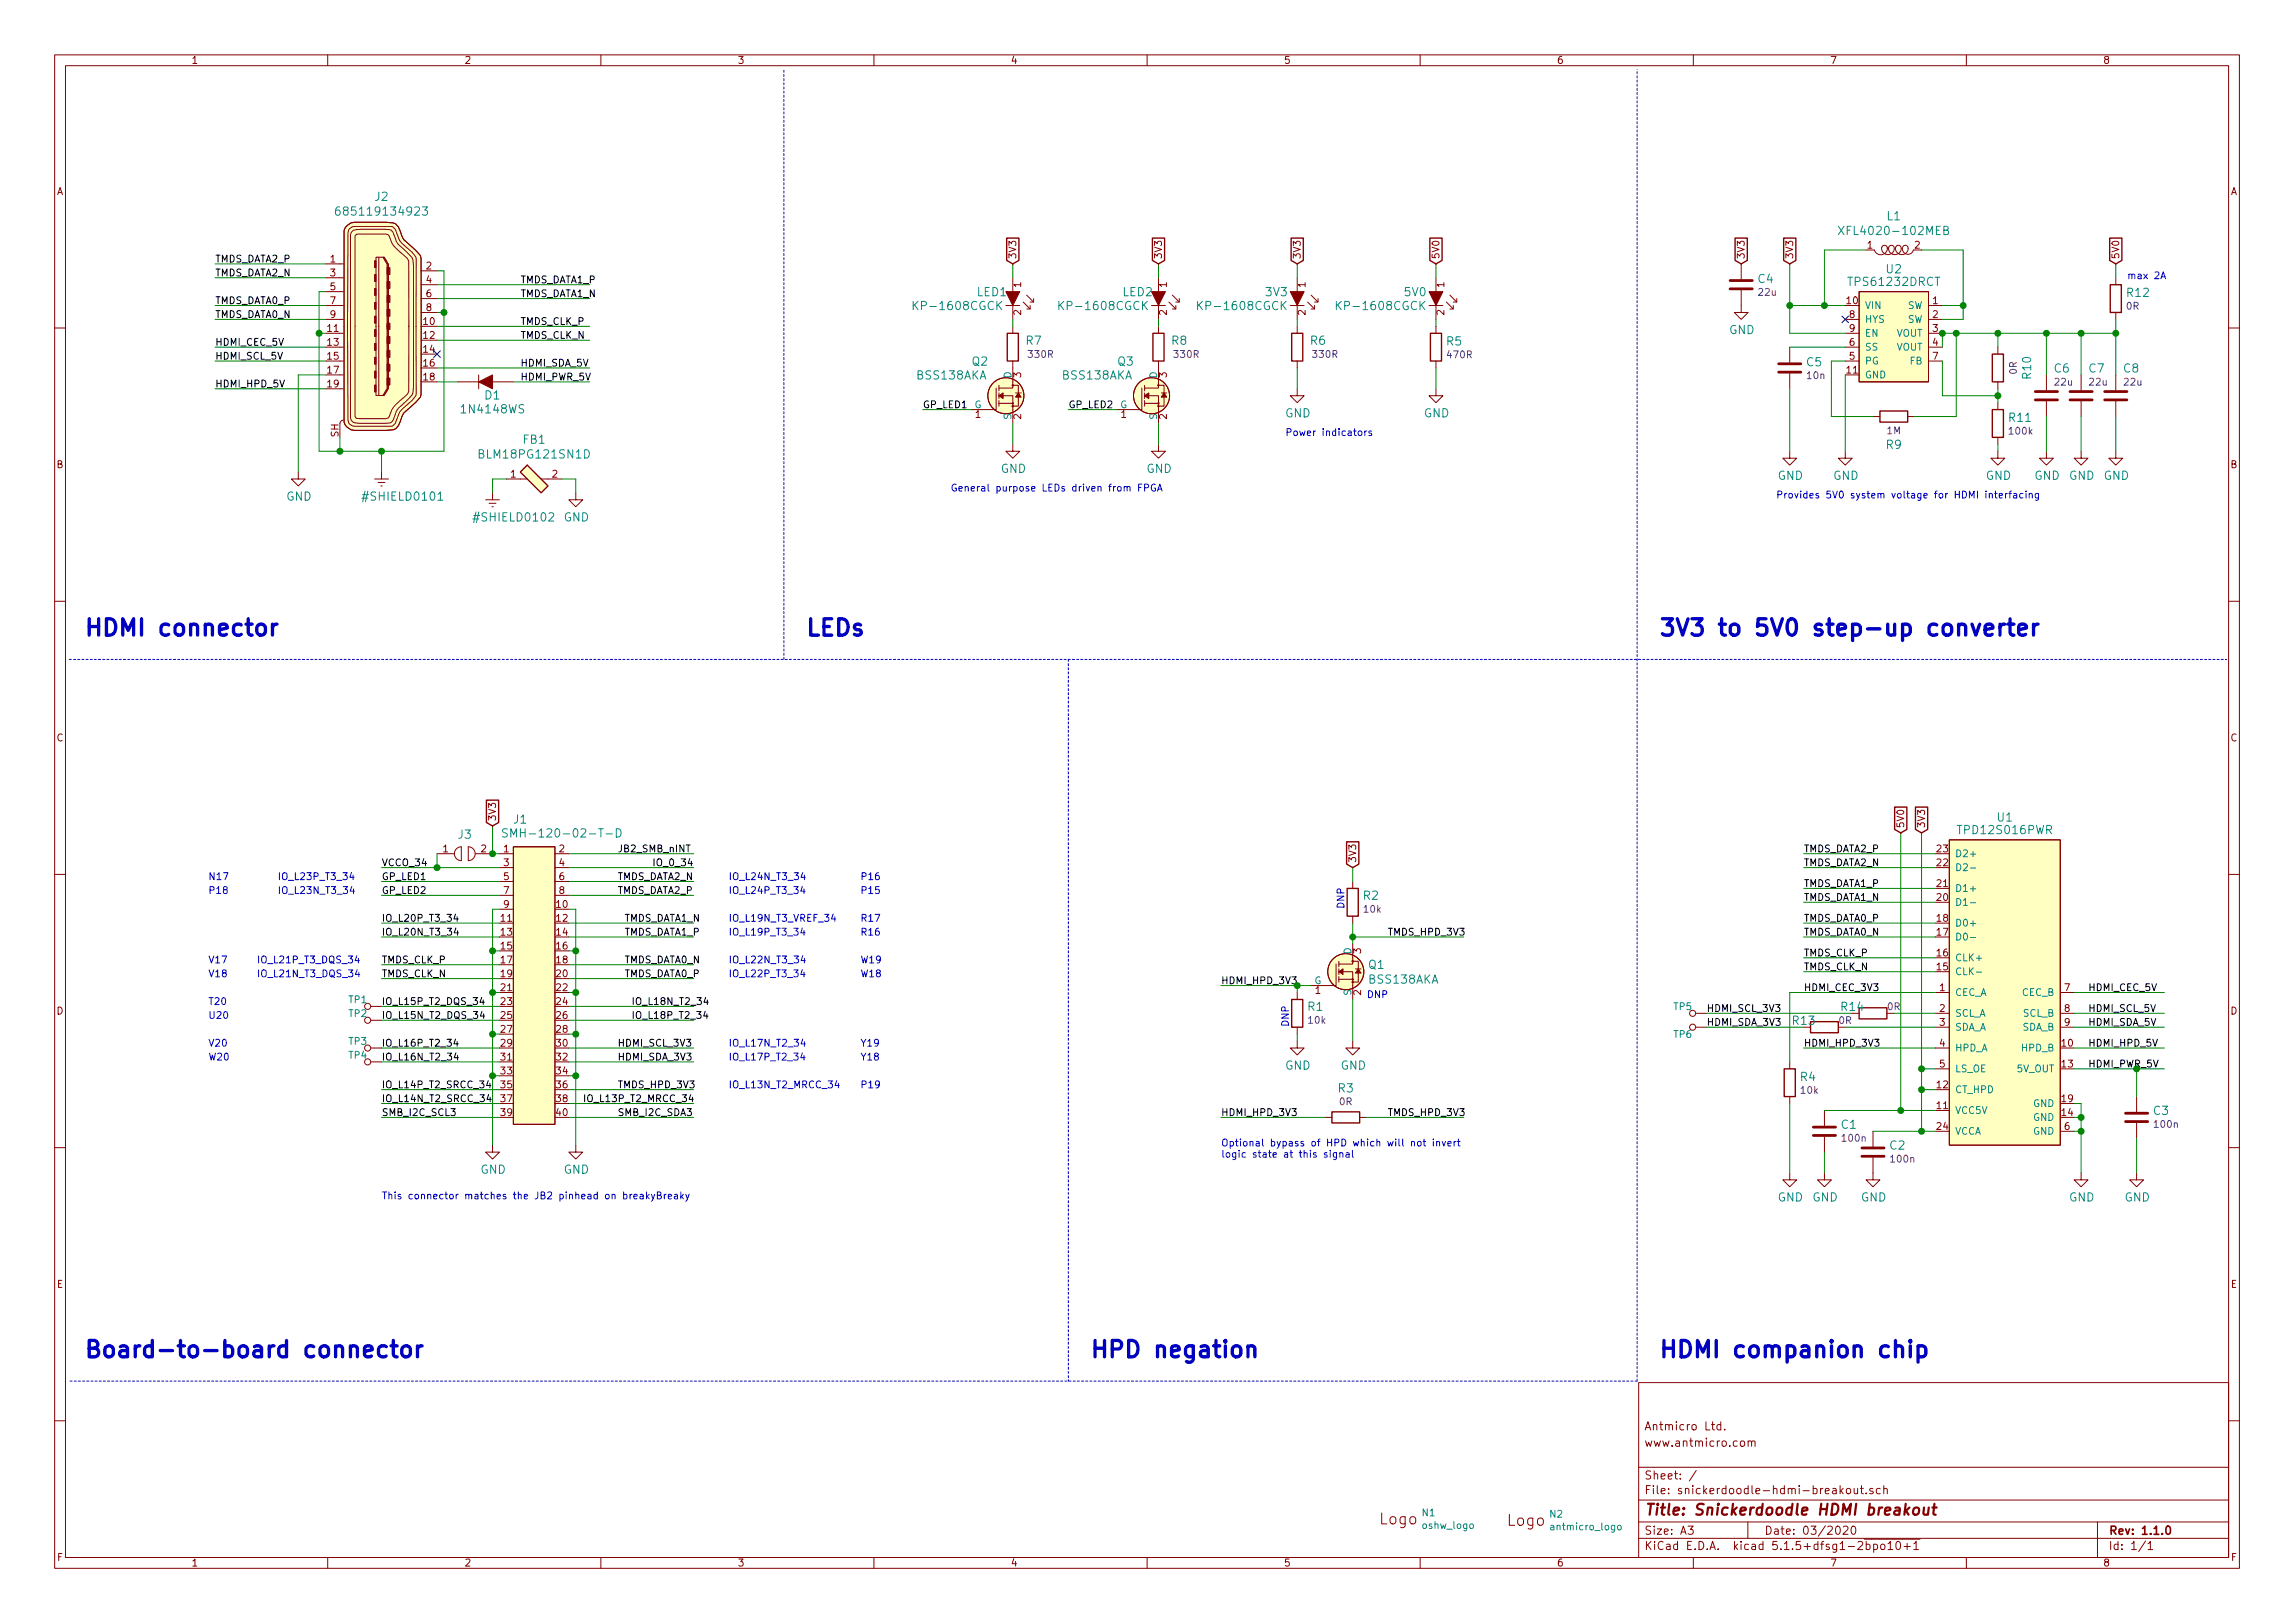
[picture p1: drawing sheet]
<svg xmlns="http://www.w3.org/2000/svg" width="420mm" height="297mm" viewBox="0 0 420 297" stroke-linecap="round" stroke-linejoin="round" font-family="sans-serif">
<defs><g id="words">
<g font-size="4.2" fill="#0000c2">
<text x="15.2" y="116.4">HDMI connector</text>
<text x="147.3" y="116.4">LEDs</text>
<text x="303.5" y="116.4">3V3 to 5V0 step-up converter</text>
<text x="15.2" y="248.5">Board-to-board connector</text>
<text x="199.4" y="248.5">HPD negation</text>
<text x="303.5" y="248.5">HDMI companion chip</text>
</g>
<g font-size="2.8" fill="#840000">
<text x="252.6" y="279">Logo</text>
<text x="276" y="279.3">Logo</text>
<text x="301" y="277.3">Title: Snickerdoodle HDMI breakout</text>
</g>
<g font-size="2.1" fill="#008484">
<text x="62.8" y="39.5">685119134923</text>
<text x="68.7" y="36.8">J2</text>
<text x="345.5" y="40.3">L1</text>
<text x="337.9" y="43">XFL4020-102MEB</text>
<text x="321.9" y="51.8">C4</text>
<text x="338.8" y="52.3">TPS61232DRCT</text>
<text x="345.4" y="50">U2</text>
<text x="167.9" y="56.8">KP-1608CGCK</text>
<text x="178.9" y="54.2">LED1</text>
<text x="194.6" y="56.8">KP-1608CGCK</text>
<text x="205.6" y="54.2">LED2</text>
<text x="220" y="56.8">KP-1608CGCK</text>
<text x="231.8" y="54.2">3V3</text>
<text x="245.4" y="56.8">KP-1608CGCK</text>
<text x="257.2" y="54.2">5V0</text>
<text x="389.5" y="54.3">R12</text>
<text x="187.9" y="63.1">R7</text>
<text x="214.6" y="63.1">R8</text>
<text x="240" y="63.1">R6</text>
<text x="264.9" y="63.2">R5</text>
<text x="316.5" y="61.1">GND</text>
<text x="167.9" y="69.5">BSS138AKA</text>
<text x="178" y="66.9">Q2</text>
<text x="194.6" y="69.5">BSS138AKA</text>
<text x="204.7" y="66.9">Q3</text>
<text x="330.8" y="67">C5</text>
<text x="371.9" y="69.3" transform="rotate(-90 371.9 69.3)">R10</text>
<text x="376.1" y="68.2">C6</text>
<text x="382.5" y="68.2">C7</text>
<text x="388.8" y="68.2">C8</text>
<text x="84.8" y="75.7">1N4148WS</text>
<text x="88.8" y="73.1">D1</text>
<text x="235.3" y="76.4">GND</text>
<text x="260.7" y="76.4">GND</text>
<text x="367.9" y="77.2">R11</text>
<text x="88.2" y="83.9">BLM18PG121SN1D</text>
<text x="95.8" y="81.2">FB1</text>
<text x="345.4" y="82.2">R9</text>
<text x="183.2" y="86.5">GND</text>
<text x="209.9" y="86.5">GND</text>
<text x="325.4" y="87.8">GND</text>
<text x="335.6" y="87.8">GND</text>
<text x="363.5" y="87.8">GND</text>
<text x="372.4" y="87.8">GND</text>
<text x="378.8" y="87.8">GND</text>
<text x="385.1" y="87.8">GND</text>
<text x="52.4" y="91.6">GND</text>
<text x="66.9" y="91.6">#SHIELD0101</text>
<text x="87.2" y="95.4">#SHIELD0102</text>
<text x="103.2" y="95.4">GND</text>
<text x="83.9" y="153.5">J3</text>
<text x="94.1" y="150.7">J1</text>
<text x="94.7" y="153.3">SMH-120-02-T-D</text>
<text x="358.8" y="152.7">TPD12S016PWR</text>
<text x="365.7" y="150.4">U1</text>
<text x="249.6" y="164.7">R2</text>
<text x="250.6" y="177.3">Q1</text>
<text x="239.5" y="185">R1</text>
<text x="250.7" y="180">BSS138AKA</text>
<text x="337.2" y="185">R14</text>
<text x="328.3" y="187.6">R13</text>
<text x="235.3" y="195.8">GND</text>
<text x="245.4" y="195.8">GND</text>
<text x="329.6" y="197.9">R4</text>
<text x="245" y="199.9">R3</text>
<text x="337.1" y="206.6">C1</text>
<text x="394.3" y="204">C3</text>
<text x="87.9" y="214.8">GND</text>
<text x="103.2" y="214.8">GND</text>
<text x="346" y="210.4">C2</text>
<text x="325.4" y="219.9">GND</text>
<text x="331.8" y="219.9">GND</text>
<text x="340.7" y="219.9">GND</text>
<text x="378.8" y="219.9">GND</text>
<text x="388.9" y="219.9">GND</text>
</g>
<g font-size="2.1" fill="#840000">
<text x="301" y="261.8">Antmicro Ltd.</text>
<text x="301" y="264.8">www.antmicro.com</text>
<text x="301" y="273.5">File: snickerdoodle-hdmi-breakout.sch</text>
<text x="301" y="270.8">Sheet: /</text>
<text x="301" y="280.9">Size: A3</text>
<text x="323" y="280.9">Date: 03/2020</text>
<text x="386" y="280.9">Rev: 1.1.0</text>
<text x="301" y="283.7">KiCad E.D.A. kicad 5.1.5+dfsg1-2bpo10+1</text>
<text x="386" y="283.7">Id: 1/1</text>
</g>
<g font-size="1.8" fill="#840000">
<text x="35" y="11.7">1</text>
<text x="85" y="11.7">2</text>
<text x="135" y="11.7">3</text>
<text x="185" y="11.7">4</text>
<text x="235" y="11.7">5</text>
<text x="285" y="11.7">6</text>
<text x="335" y="11.7">7</text>
<text x="385" y="11.7">8</text>
<text x="10.4" y="35.7">A</text>
<text x="408.4" y="35.7">A</text>
<text x="186.1" y="47.5" transform="rotate(-90 186.1 47.5)">3V3</text>
<text x="212.7" y="47.5" transform="rotate(-90 212.7 47.5)">3V3</text>
<text x="238.1" y="47.5" transform="rotate(-90 238.1 47.5)">3V3</text>
<text x="263.5" y="47.5" transform="rotate(-90 263.5 47.5)">5V0</text>
<text x="319.4" y="47.5" transform="rotate(-90 319.4 47.5)">3V3</text>
<text x="328.3" y="47.5" transform="rotate(-90 328.3 47.5)">3V3</text>
<text x="341.9" y="45.5">1</text>
<text x="350.5" y="45.5">2</text>
<text x="388" y="47.5" transform="rotate(-90 388 47.5)">5V0</text>
<text x="60.5" y="48">1</text>
<text x="60.5" y="50.6">3</text>
<text x="60.5" y="53.1">5</text>
<text x="78.1" y="49.3">2</text>
<text x="78.1" y="51.9">4</text>
<text x="186.9" y="52.6" transform="rotate(-90 186.9 52.6)">1</text>
<text x="213.6" y="52.6" transform="rotate(-90 213.6 52.6)">1</text>
<text x="239" y="52.6" transform="rotate(-90 239 52.6)">1</text>
<text x="264.4" y="52.6" transform="rotate(-90 264.4 52.6)">1</text>
<text x="60.5" y="55.7">7</text>
<text x="60.5" y="58.2">9</text>
<text x="77.6" y="59.5">10</text>
<text x="78.1" y="54.4">6</text>
<text x="78.1" y="56.9">8</text>
<text x="186.9" y="57.7" transform="rotate(-90 186.9 57.7)">2</text>
<text x="213.6" y="57.7" transform="rotate(-90 213.6 57.7)">2</text>
<text x="239" y="57.7" transform="rotate(-90 239 57.7)">2</text>
<text x="264.4" y="57.7" transform="rotate(-90 264.4 57.7)">2</text>
<text x="338.1" y="55.7">10</text>
<text x="338.6" y="58.2">8</text>
<text x="353.8" y="55.7">1</text>
<text x="353.8" y="58.2">2</text>
<text x="60" y="60.7">11</text>
<text x="60" y="63.3">13</text>
<text x="60" y="65.8">15</text>
<text x="77.6" y="62">12</text>
<text x="77.6" y="64.6">14</text>
<text x="338.6" y="65.8">5</text>
<text x="338.6" y="63.3">6</text>
<text x="338.6" y="60.7">9</text>
<text x="353.8" y="60.7">3</text>
<text x="353.8" y="63.3">4</text>
<text x="353.8" y="65.8">7</text>
<text x="60" y="68.4">17</text>
<text x="60" y="70.9">19</text>
<text x="77.6" y="67.1">16</text>
<text x="77.6" y="69.6">18</text>
<text x="186.9" y="69.1" transform="rotate(-90 186.9 69.1)">3</text>
<text x="213.6" y="69.1" transform="rotate(-90 213.6 69.1)">3</text>
<text x="338.1" y="68.4">11</text>
<text x="178.6" y="76.5">1</text>
<text x="186.9" y="76.7" transform="rotate(-90 186.9 76.7)">2</text>
<text x="205.3" y="76.5">1</text>
<text x="213.6" y="76.7" transform="rotate(-90 213.6 76.7)">2</text>
<text x="62" y="80" transform="rotate(-90 62 80)">SH</text>
<text x="10.4" y="85.7">B</text>
<text x="93.5" y="87.4">1</text>
<text x="101.1" y="87.4">2</text>
<text x="408.4" y="85.7">B</text>
<text x="10.4" y="135.7">C</text>
<text x="408.4" y="135.7">C</text>
<text x="81.1" y="156">1</text>
<text x="88.1" y="156">2</text>
<text x="90.8" y="150.4" transform="rotate(-90 90.8 150.4)">3V3</text>
<text x="92.2" y="156">1</text>
<text x="102.4" y="156">2</text>
<text x="348.6" y="151.6" transform="rotate(-90 348.6 151.6)">5V0</text>
<text x="352.4" y="151.6" transform="rotate(-90 352.4 151.6)">3V3</text>
<text x="354.6" y="156">23</text>
<text x="92.2" y="158.5">3</text>
<text x="92.2" y="161.1">5</text>
<text x="102.4" y="158.5">4</text>
<text x="102.4" y="161.1">6</text>
<text x="248.3" y="158" transform="rotate(-90 248.3 158)">3V3</text>
<text x="354.6" y="158.5">22</text>
<text x="92.2" y="163.6">7</text>
<text x="92.2" y="166.2">9</text>
<text x="101.9" y="166.2">10</text>
<text x="102.4" y="163.6">8</text>
<text x="354.6" y="164.9">20</text>
<text x="354.6" y="162.3">21</text>
<text x="91.7" y="168.7">11</text>
<text x="91.7" y="171.2">13</text>
<text x="91.7" y="173.8">15</text>
<text x="101.9" y="168.7">12</text>
<text x="101.9" y="171.2">14</text>
<text x="101.9" y="173.8">16</text>
<text x="354.6" y="171.2">17</text>
<text x="354.6" y="168.7">18</text>
<text x="91.7" y="176.3">17</text>
<text x="91.7" y="178.9">19</text>
<text x="101.9" y="176.3">18</text>
<text x="101.9" y="178.9">20</text>
<text x="249.2" y="174.5" transform="rotate(-90 249.2 174.5)">3</text>
<text x="354.6" y="177.6">15</text>
<text x="354.6" y="175">16</text>
<text x="10.4" y="185.7">D</text>
<text x="91.7" y="181.4">21</text>
<text x="91.7" y="183.9">23</text>
<text x="101.9" y="181.4">22</text>
<text x="101.9" y="183.9">24</text>
<text x="240.8" y="181.9">1</text>
<text x="249.2" y="182.1" transform="rotate(-90 249.2 182.1)">2</text>
<text x="355.1" y="181.4">1</text>
<text x="355.1" y="185.2">2</text>
<text x="378" y="181.4">7</text>
<text x="378" y="185.2">8</text>
<text x="408.4" y="185.7">D</text>
<text x="91.7" y="186.5">25</text>
<text x="91.7" y="189">27</text>
<text x="91.7" y="191.6">29</text>
<text x="101.9" y="186.5">26</text>
<text x="101.9" y="189">28</text>
<text x="101.9" y="191.6">30</text>
<text x="355.1" y="187.7">3</text>
<text x="355.1" y="191.6">4</text>
<text x="377.5" y="191.6">10</text>
<text x="378" y="187.7">9</text>
<text x="91.7" y="194.1">31</text>
<text x="91.7" y="196.6">33</text>
<text x="101.9" y="194.1">32</text>
<text x="101.9" y="196.6">34</text>
<text x="355.1" y="195.4">5</text>
<text x="377.5" y="195.4">13</text>
<text x="91.7" y="199.2">35</text>
<text x="91.7" y="201.7">37</text>
<text x="101.9" y="199.2">36</text>
<text x="101.9" y="201.7">38</text>
<text x="354.6" y="203">11</text>
<text x="354.6" y="199.2">12</text>
<text x="377.5" y="201.7">19</text>
<text x="91.7" y="204.3">39</text>
<text x="101.9" y="204.3">40</text>
<text x="354.6" y="206.8">24</text>
<text x="377.5" y="204.3">14</text>
<text x="378" y="206.8">6</text>
<text x="10.4" y="235.7">E</text>
<text x="408.4" y="235.7">E</text>
<text x="10.5" y="285.7">F</text>
<text x="35" y="286.7">1</text>
<text x="85" y="286.7">2</text>
<text x="135" y="286.7">3</text>
<text x="185" y="286.7">4</text>
<text x="235" y="286.7">5</text>
<text x="285" y="286.7">6</text>
<text x="335" y="286.7">7</text>
<text x="385" y="286.7">8</text>
<text x="408.5" y="285.7">F</text>
</g>
<g font-size="1.8">
<text x="39.4" y="50.6">TMDS_DATA2_N</text>
<text x="39.4" y="48">TMDS_DATA2_P</text>
<text x="95.2" y="51.9">TMDS_DATA1_P</text>
<text x="39.4" y="58.2">TMDS_DATA0_N</text>
<text x="39.4" y="55.7">TMDS_DATA0_P</text>
<text x="95.2" y="59.5">TMDS_CLK_P</text>
<text x="95.2" y="54.4">TMDS_DATA1_N</text>
<text x="39.4" y="65.8">HDMI_SCL_5V</text>
<text x="39.4" y="63.3">HDMI_CEC_5V</text>
<text x="95.2" y="62">TMDS_CLK_N</text>
<text x="39.4" y="70.9">HDMI_HPD_5V</text>
<text x="95.2" y="69.6">HDMI_PWR_5V</text>
<text x="95.2" y="67.1">HDMI_SDA_5V</text>
<text x="168.9" y="74.7">GP_LED1</text>
<text x="195.6" y="74.7">GP_LED2</text>
<text x="113" y="156">JB2_SMB_nINT</text>
<text x="330.2" y="156">TMDS_DATA2_P</text>
<text x="69.8" y="158.5">VCCO_34</text>
<text x="69.8" y="161.1">GP_LED1</text>
<text x="113" y="161.1">TMDS_DATA2_N</text>
<text x="119.4" y="158.5">IO_0_34</text>
<text x="330.2" y="158.5">TMDS_DATA2_N</text>
<text x="69.8" y="163.6">GP_LED2</text>
<text x="113" y="163.6">TMDS_DATA2_P</text>
<text x="330.2" y="164.9">TMDS_DATA1_N</text>
<text x="330.2" y="162.3">TMDS_DATA1_P</text>
<text x="69.8" y="171.2">IO_L20N_T3_34</text>
<text x="69.8" y="168.7">IO_L20P_T3_34</text>
<text x="114.3" y="168.7">TMDS_DATA1_N</text>
<text x="114.3" y="171.2">TMDS_DATA1_P</text>
<text x="254" y="171.2">TMDS_HPD_3V3</text>
<text x="330.2" y="168.7">TMDS_DATA0_P</text>
<text x="330.2" y="171.2">TMDS_DATA0_N</text>
<text x="69.8" y="178.9">TMDS_CLK_N</text>
<text x="69.8" y="176.3">TMDS_CLK_P</text>
<text x="114.3" y="178.9">TMDS_DATA0_P</text>
<text x="114.3" y="176.3">TMDS_DATA0_N</text>
<text x="330.2" y="175">TMDS_CLK_P</text>
<text x="330.2" y="177.6">TMDS_CLK_N</text>
<text x="69.8" y="183.9">IO_L15P_T2_DQS_34</text>
<text x="115.6" y="183.9">IO_L18N_T2_34</text>
<text x="223.5" y="180.1">HDMI_HPD_3V3</text>
<text x="312.4" y="185.2">HDMI_SCL_3V3</text>
<text x="330.2" y="181.4">HDMI_CEC_3V3</text>
<text x="382.3" y="181.4">HDMI_CEC_5V</text>
<text x="382.3" y="185.2">HDMI_SCL_5V</text>
<text x="69.8" y="186.5">IO_L15N_T2_DQS_34</text>
<text x="69.8" y="191.6">IO_L16P_T2_34</text>
<text x="113" y="191.6">HDMI_SCL_3V3</text>
<text x="115.6" y="186.5">IO_L18P_T2_34</text>
<text x="312.4" y="187.7">HDMI_SDA_3V3</text>
<text x="330.2" y="191.6">HDMI_HPD_3V3</text>
<text x="382.3" y="187.7">HDMI_SDA_5V</text>
<text x="382.3" y="191.6">HDMI_HPD_5V</text>
<text x="69.8" y="194.1">IO_L16N_T2_34</text>
<text x="113" y="194.1">HDMI_SDA_3V3</text>
<text x="69.8" y="201.7">IO_L14N_T2_SRCC_34</text>
<text x="69.8" y="199.2">IO_L14P_T2_SRCC_34</text>
<text x="106.7" y="201.7">IO_L13P_T2_MRCC_34</text>
<text x="113" y="199.2">TMDS_HPD_3V3</text>
<text x="69.8" y="204.3">SMB_I2C_SCL3</text>
<text x="113" y="204.3">SMB_I2C_SDA3</text>
<text x="223.5" y="204.3">HDMI_HPD_3V3</text>
<text x="254" y="204.3">TMDS_HPD_3V3</text>
</g>
<g font-size="1.8" fill="#0000c2">
<text x="389.4" y="51.1">max 2A</text>
<text x="237.2" y="79.8">Power indicators</text>
<text x="174" y="90">General purpose LEDs driven from FPGA</text>
<text x="325.1" y="91.2">Provides 5V0 system voltage for HDMI interfacing</text>
<text x="38.1" y="161.1">N17</text>
<text x="50.8" y="161.1">IO_L23P_T3_34</text>
<text x="133.3" y="161.1">IO_L24N_T3_34</text>
<text x="157.5" y="161.1">P16</text>
<text x="38.1" y="163.6">P18</text>
<text x="50.8" y="163.6">IO_L23N_T3_34</text>
<text x="133.3" y="163.6">IO_L24P_T3_34</text>
<text x="157.5" y="163.6">P15</text>
<text x="246.1" y="166.4" transform="rotate(-90 246.1 166.4)">DNP</text>
<text x="133.3" y="171.2">IO_L19P_T3_34</text>
<text x="133.3" y="168.7">IO_L19N_T3_VREF_34</text>
<text x="157.5" y="168.7">R17</text>
<text x="157.5" y="171.2">R16</text>
<text x="38.1" y="176.3">V17</text>
<text x="38.1" y="178.9">V18</text>
<text x="47" y="176.3">IO_L21P_T3_DQS_34</text>
<text x="47" y="178.9">IO_L21N_T3_DQS_34</text>
<text x="133.3" y="178.9">IO_L22P_T3_34</text>
<text x="133.3" y="176.3">IO_L22N_T3_34</text>
<text x="157.5" y="176.3">W19</text>
<text x="157.5" y="178.9">W18</text>
<text x="38.1" y="183.9">T20</text>
<text x="250.2" y="182.7">DNP</text>
<text x="38.1" y="191.6">V20</text>
<text x="38.1" y="186.5">U20</text>
<text x="133.3" y="191.6">IO_L17N_T2_34</text>
<text x="157.5" y="191.6">Y19</text>
<text x="236" y="188" transform="rotate(-90 236 188)">DNP</text>
<text x="38.1" y="194.1">W20</text>
<text x="133.3" y="194.1">IO_L17P_T2_34</text>
<text x="157.5" y="194.1">Y18</text>
<text x="133.3" y="199.2">IO_L13N_T2_MRCC_34</text>
<text x="157.5" y="199.2">P19</text>
<text x="223.5" y="209.8">Optional bypass of HPD which will not invert</text>
<text x="223.5" y="211.9">logic state at this signal</text>
<text x="69.8" y="219.5">This connector matches the JB2 pinhead on breakyBreaky</text>
</g>
<g font-size="1.8" fill="#840084">
<text x="322" y="54.1">22u</text>
<text x="389.3" y="56.7">0R</text>
<text x="188.4" y="65.5">330R</text>
<text x="215.1" y="65.5">330R</text>
<text x="240.5" y="65.5">330R</text>
<text x="265.1" y="65.6">470R</text>
<text x="330.9" y="69.4">10n</text>
<text x="369.2" y="68.5" transform="rotate(-90 369.2 68.5)">0R</text>
<text x="376.3" y="70.6">22u</text>
<text x="382.6" y="70.6">22u</text>
<text x="389" y="70.6">22u</text>
<text x="345.5" y="79.5">1M</text>
<text x="368" y="79.5">100k</text>
<text x="249.8" y="167">10k</text>
<text x="345.6" y="184.9">0R</text>
<text x="239.6" y="187.4">10k</text>
<text x="336.7" y="187.4">0R</text>
<text x="245.3" y="202.3">0R</text>
<text x="329.8" y="200.2">10k</text>
<text x="337.4" y="209">100n</text>
<text x="394.5" y="206.4">100n</text>
<text x="346.3" y="212.8">100n</text>
</g>
<g font-size="1.8" fill="#008484">
<text x="341.4" y="56.6">VIN</text>
<text x="341.4" y="59.1">HYS</text>
<text x="349.2" y="56.6">SW</text>
<text x="349.2" y="59.1">SW</text>
<text x="341.4" y="64.2">SS</text>
<text x="341.4" y="61.6">EN</text>
<text x="347.1" y="61.6">VOUT</text>
<text x="347.1" y="64.2">VOUT</text>
<text x="185.2" y="69.3" transform="rotate(-90 185.2 69.3)">D</text>
<text x="211.8" y="69.3" transform="rotate(-90 211.8 69.3)">D</text>
<text x="341.4" y="69.3">GND</text>
<text x="341.4" y="66.7">PG</text>
<text x="349.7" y="66.7">FB</text>
<text x="178.4" y="74.7">G</text>
<text x="185.2" y="76.8" transform="rotate(-90 185.2 76.8)">S</text>
<text x="205.1" y="74.7">G</text>
<text x="211.8" y="76.8" transform="rotate(-90 211.8 76.8)">S</text>
<text x="357.9" y="159.4">D2-</text>
<text x="357.9" y="156.9">D2+</text>
<text x="357.9" y="165.8">D1-</text>
<text x="357.9" y="163.2">D1+</text>
<text x="357.9" y="172.1">D0-</text>
<text x="357.9" y="169.6">D0+</text>
<text x="247.4" y="174.7" transform="rotate(-90 247.4 174.7)">D</text>
<text x="357.9" y="178.5">CLK-</text>
<text x="357.9" y="175.9">CLK+</text>
<text x="63.9" y="183.6">TP1</text>
<text x="240.6" y="180.1">G</text>
<text x="247.4" y="182.2" transform="rotate(-90 247.4 182.2)">S</text>
<text x="306.5" y="184.9">TP5</text>
<text x="357.9" y="182.3">CEC_A</text>
<text x="370.2" y="182.3">CEC_B</text>
<text x="63.9" y="191.2">TP3</text>
<text x="63.9" y="186.1">TP2</text>
<text x="306.5" y="190">TP6</text>
<text x="357.9" y="186.1">SCL_A</text>
<text x="357.9" y="188.6">SDA_A</text>
<text x="370.2" y="188.6">SDA_B</text>
<text x="370.4" y="186.1">SCL_B</text>
<text x="63.9" y="193.8">TP4</text>
<text x="357.9" y="192.4">HPD_A</text>
<text x="357.9" y="196.3">LS_OE</text>
<text x="369.3" y="196.3">5V_OUT</text>
<text x="370.2" y="192.4">HPD_B</text>
<text x="357.9" y="203.9">VCC5V</text>
<text x="357.9" y="200.1">CT_HPD</text>
<text x="372.2" y="202.6">GND</text>
<text x="357.9" y="207.7">VCCA</text>
<text x="372.2" y="205.1">GND</text>
<text x="372.2" y="207.7">GND</text>
<text x="260.4" y="277.5">N1</text>
<text x="260.5" y="279.8">oshw_logo</text>
<text x="283.8" y="277.8">N2</text>
<text x="284.3" y="280.1">antmicro_logo</text>
</g>
<text font-size="1.8" fill="#008400" x="382.3" y="195.4">HDMI_PWR_5V</text>
</g></defs>
<g fill="none" stroke="#840000" stroke-width=".18">
<path d="M10 10h400v277h-400zM12 12h396v273.1h-396zM60 10v2M110 10v2M160 10v2M210 10v2M260 10v2M310 10v2M360 10v2M59.7 55.9h3.2M59.7 58.5h3.2M59.7 53.4h3.2"/>
<path d="M59.7 50.8h3.2M59.7 48.3h3.2M64 41.8l.5-.3 .4-.1h6.7a1.26 1.26 0 0 1 .9 1 5 5 0 0 0 1.1 2.1l1.9 1.7 .6 .8 .1 .4v24.7l-.1 .3-.6 .9-1.9 1.6a5.9 5.9 0 0 0-1.2 2.6l-.5 .5h-.3h-6.7a1.17 1.17 0 0 1-1.2-1.2v-34.1zM64.2 59.8v-16.8l.1-.5 .4-.4 1.3-.1h4.5l1.1 .1 .3 .4 .6 1.7 .4 .5 .8 .7a7.1 7.1 0 0 1 1.9 2.2l.1 1v11.2M68.8 59.8v-12.7h1.6l.7 1.2v11.5M68.8 59.7v12.7h1.6l.7-1.3v-11.4M69.3 47.1v25.3M70.1 47.1l.8 1.2v11.5M70.2 47.1l.8 1.2v22.8l-.8 1.3M70.9 59.7v11.4l-.8 1.3M74.9 59.6l-.1 11.7a2.24 2.24 0 0 1-1.3 1.8 6.1 6.1 0 0 0-2.4 3.4l-.4 .1h-4.9h-.5l-.3-.4v-32.9l.3-.4 .5-.1h4.9l.4 .2a7.2 7.2 0 0 0 3.1 4 1.3 1.3 0 0 1 .6 1.2l.1 11.6M75.7 59.7v11.1a2.52 2.52 0 0 1-1.2 2.5l-1.6 1.4-.4 .6-.6 1.7-.3 .4-1.1 .1h-4.5l-1.3-.2-.4-.4-.1-.4v-16.8"/>
<path d="M77.1 59.7h2.9M77.1 49.6h2.9M77.1 52.1h2.9M77.1 54.6h2.9M77.1 57.2h2.9M77.1 59.7v12.5l-.1 .5-1 1-2.1 2-.4 .7a4.6 4.6 0 0 1-1.1 2.1l-.4 .1-1.3 .2h-5.8a2.19 2.19 0 0 1-1.9-1.5v-35.1a2.19 2.19 0 0 1 1.9-1.5h5.8l1.3 .1a2.67 2.67 0 0 1 1.5 2.3l.4 .7 2.1 2 1 1 .1 .5v12.5M184.1 55.9h2.6M185.4 50.8v2.6M185.4 55.9v2.6M185.4 59.7v1.3M187.3 55.3l1.3 1.3M188 54l1.2 1.3"/>
<path d="M188.6 55.9v.7h-.6M189.2 54.6v.7h-.6M210.8 55.9h2.6M212.1 50.8v2.6M212.1 55.9v2.6M212.1 59.7v1.3M214 55.3l1.3 1.3M214.6 54l1.3 1.3M215.3 55.9v.7h-.7M215.9 54.6v.7h-.6M236.2 55.9h2.6M237.5 50.8v2.6"/>
<path d="M237.5 55.9v2.6M237.5 59.7v1.3M239.4 55.3l1.3 1.3M240 54l1.3 1.3M240.7 55.9v.7h-.7M241.3 54.6v.7h-.6M261.6 55.9h2.6M262.9 50.8v2.6M262.9 55.9v2.6M262.9 59.7v1.3M264.8 55.3l1.3 1.3M265.4 54l1.3 1.3"/>
<path d="M266.1 55.9v.7h-.7M266.7 54.6v.7h-.6M318.8 53.1v4.1h1.2l-1.2 1.3-1.3-1.3h1.3M318.8 48.3v2.8M337.8 58.5h2.6M340.4 53.4h12.7v16.5h-12.7zM344.5 45.2a1.07 1.07 0 0 0 .8 1.3M344.5 45.2l.3-.3h.3l.4 .2v.4M345.5 45.3a1.22 1.22 0 0 1-1 1.3 1.22 1.22 0 0 1-1.3-.8M347 45.2a1.16 1.16 0 0 0 1.1 1.4 1.16 1.16 0 0 0 1.3-1.1M347.1 45.2l.4-.3 .5 .2a1.11 1.11 0 0 1-1.1 1.5 1.11 1.11 0 0 1-1-1.6l.5-.1 .3 .2a1.13 1.13 0 0 1-.3 1.2 1.13 1.13 0 0 1-1.2 .2M348.3 45.3a1.01 1.01 0 0 0 .8 1.2 1.01 1.01 0 0 0 1.2-.7"/>
<path d="M348.3 45.2l.3-.3h.3l.3 .2 .1 .4M353.1 55.9h2.5M353.1 58.5h2.5M387.3 50.8v1.3M387.3 57.2v1.3M10 60h2M62.2 61h.7M62.2 63.5h.7M62.2 66.1h.7M62.2 71.2h.7M62.2 68.6h.7M62.9 76.9a.61 .61 0 0 0-.7 .6"/>
<path d="M77.1 62.3h2.9M77.1 64.8h2.9M77.1 67.3h2.9M77.1 69.9h2.9M83.8 69.9h3.8M87.6 68.6v2.6M90.2 69.9h3.8M182.4 71v4h-4.6M182.9 72.4h2.5v5.1M182.9 73.8h2.5M182.9 70.5v1M182.9 71.9v1"/>
<path d="M182.9 73.3v1M185.3 70.5h1.1v3.8h-1.1M185.4 66.1v4.9h-2.5M185.9 71.9h1M209 71v4h-4.5M209.5 72.4h2.6v5.1M209.5 73.8h2.6M209.5 70.5v1M209.5 71.9v1M209.5 73.3v1M212 70.5h1.1v3.8h-1.1M212.1 66.1v4.9h-2.6"/>
<path d="M212.6 71.9h1M237.5 71.2v1.2h1.3l-1.3 1.3-1.3-1.3h1.3M237.5 66.1v1.2M262.9 71.2v1.2h1.3l-1.3 1.3-1.3-1.3h1.3M262.9 66.1v1.2M327.7 63.5v2.8M327.7 68.4v2.8M337.8 61h2.6M337.8 63.5h2.6M337.8 66.1h2.6M342.9 76.2h1.3M349.2 76.2h1.3"/>
<path d="M353.1 61h2.5M353.1 63.5h2.5M353.1 66.1h2.5M365.8 63.5v1.3M365.8 69.9v1.3M365.8 73.7v1.3M374.6 68.6v2.8M374.6 73.4v2.8M381 68.6v2.8M381 73.4v2.8M387.3 68.6v2.8M387.3 73.4v2.8"/>
<path d="M408 60h2M54.6 86.4v1.3h1.3l-1.3 1.2-1.3-1.2h1.3M68.6 87.7h2.5M69.2 88.3h1.3M69.7 88.9h.3M69.8 86.4v1.3M88.9 91.5h2.5M89.5 92.1h1.3M90 92.7h.3M90.2 90.2v1.3M92.7 87.7h3.8M95.2 86.4l1.3-1.3 3.8 3.8-1.2 1.3z"/>
<path d="M99.1 87.7h3.8M105.4 90.2v1.3h1.3l-1.3 1.2-1.3-1.2h1.3M185.4 81.3v1.3h1.3l-1.3 1.3-1.3-1.3h1.3M212.1 81.3v1.3h1.3l-1.3 1.3-1.3-1.3h1.3M327.7 82.6v1.3h1.2l-1.2 1.2-1.3-1.2h1.3M337.8 82.6v1.3h1.3l-1.3 1.2-1.3-1.2h1.3M365.8 82.6v1.3h1.2l-1.2 1.2-1.3-1.2h1.3M365.8 80v1.3M374.6 82.6v1.3h1.3l-1.3 1.2-1.2-1.2h1.2M381 82.6v1.3h1.3l-1.3 1.2-1.3-1.2h1.3M387.3 82.6v1.3h1.3l-1.3 1.2-1.2-1.2h1.2M10 110h2"/>
<path d="M408 110h2M80 156.2h3.2M83.4 155.5l.3-.3 .8-.2v2.5a1.28 1.28 0 0 1-1.1-2zM85.7 155a1.27 1.27 0 0 1 1.3 1.2 1.27 1.27 0 0 1-1.3 1.3zM87 156.2h3.2M91.4 156.2h2.6M91.4 158.8h2.6M94 155h7.6v50.8h-7.6zM101.6 156.2h2.5M101.6 158.8h2.5M356.9 153.7h20.3v55.9h-20.3zM10 160h2"/>
<path d="M91.4 161.3h2.6M91.4 163.9h2.6M91.4 166.4h2.6M101.6 161.3h2.5M101.6 163.9h2.5M244.6 176.4v4h-4.6M245.1 177.8h2.5v5.1M245.1 179.2h2.5M245.1 175.9v1M245.1 177.3v1M245.1 178.7v1M247.5 175.9h1.2v3.8h-1.2"/>
<path d="M247.6 172.8v3.6h-2.5M247.6 161.3v1.3M247.6 167.7v1.2M248.2 177.3h1M408 160h2M67.9 194.3h1.9M67.9 191.8h1.9M67.9 186.7h1.9M67.9 184.2h1.9M237.5 190.5v1.3h1.3l-1.3 1.3-1.3-1.3h1.3M237.5 181.6v1.3M237.5 188v1.3"/>
<path d="M247.6 190.5v1.3h1.3l-1.3 1.3-1.2-1.3h1.2M310.5 188h1.9M310.5 185.5h1.9M327.7 194.3v1.3M354.3 191.8h2.6M354.3 188h2.6M354.3 185.5h2.6M354.3 181.6h2.6M354.3 195.6h2.6M377.2 188h2.5M377.2 185.5h2.5M377.2 181.6h2.5"/>
<path d="M10 210h2M90.2 209.6v1.3h1.2l-1.2 1.2-1.3-1.2h1.3M105.4 209.6v1.3h1.3l-1.3 1.2-1.3-1.2h1.3M242.6 204.5h1.2M248.9 204.5h1.3M327.7 214.7v1.2h1.2l-1.2 1.3-1.3-1.3h1.3M327.7 200.7v1.3M334 214.7v1.2h1.3l-1.3 1.3-1.3-1.3h1.3M334 203.2v2.8M334 208.1v2.8M342.9 211.9v4h1.3l-1.3 1.3-1.3-1.3h1.3M342.9 207v2.8"/>
<path d="M377.2 207h2.5M381 214.7v1.2h1.3l-1.3 1.3-1.3-1.3h1.3M391.2 214.7v1.2h1.2l-1.2 1.3-1.3-1.3h1.3M391.2 200.7v2.8M391.2 205.5v2.8M408 210h2M300 253h108v32.1h-108zM10 260h2M300 278.5h108M300 274.5h108M300 268.5h108M309 279.3h1l-.5 .6 .4 .1v.7l-.2 .1-.7-.1"/>
<path d="M310.5 269.1l-1.2 2M313.3 260.7h.6M313.5 260.2v1.3l.4 .2M315 260.8l-.4-.1-.3 .3 .1 .6 .2 .1 .4-.1M315 260.2v1.5M315.7 261.6v.1M318.7 263.8l.2-.1 .4 .1v.8l-.2 .1-.4-.1zM320 278.5v3M320 263.8l.2-.1 .4 .1 .1 .9M320 263.7v1M320.7 263.9a.34 .34 0 0 1 .3-.2 .34 .34 0 0 1 .3 .2v.8M336.2 279.5l.2-.2a.8 .8 0 0 1 .5 .8 .8 .8 0 0 1-.5 .7l-.2-.1-.2-.5z"/>
<path d="M336.9 271.9v1.5M337 272.8l.4 .6M337.4 272.4l-.5 .6M337.5 279.5l.2-.2h.3l.3 .4-.9 1.1h.9M338.1 272.5l.2-.1 .4 .1v.8l-.2 .1-.4-.1zM339.1 279.4l.1-.1a.81 .81 0 0 1 .6 .6 .81 .81 0 0 1-.3 .8l-.1 .1a.8 .8 0 0 1-.6-.6 .8 .8 0 0 1 .3-.8zM339.4 272.4l.1 .9 .4 .1 .2-.1M340.1 272.4v1M340.6 272.4h.5M340.8 271.9v1.3l.3 .2M341.7 273.3v.1M342.9 272.5a.37 .37 0 0 0-.6 .1l.1 .2 .5 .2 .1 .1-.3 .3-.4-.1"/>
<path d="M344.2 272.5l-.4-.1-.3 .3 .1 .6 .2 .1 .4-.1M344.9 272.5a.37 .37 0 0 1 .6 .1v.8M344.9 271.9v1.5M384 278.5v6.6M408 260h2M60 285.1v1.9M110 285.1v1.9M160 285.1v1.9M210 285.1v1.9M260 285.1v1.9M300 281.5h108M310 285.1v1.9"/>
<path d="M341.3 281.7h10.2M341.7 282.7l.4-.1 .3 .3-.2 .6h-.5M341.7 282.1v1.5M343 282.7l.4-.1 .3 .3v.6l-.3 .1-.4-.1M343 282.6v1.5M344.4 282.7l.2-.1 .4 .1v.8l-.2 .1-.4-.1zM345.6 282.5l.5-.4v1.5M345.6 283.6h.9M347.2 282.3l.4-.2a.94 .94 0 0 1 0 1.5l-.5-.3v-.6zM348.6 283h1.1M349.1 282.5v1.1M350.4 282.5l.4-.4v1.5"/>
<path d="M350.4 283.6h.8M360 285.1v1.9M392.8 282l-1.3 2M393.2 282.5l.5-.4v1.5M393.2 283.6h.9"/>
<circle cx="184.1" cy="72.4" r="3.3"/>
<circle cx="185.4" cy="74.3" r=".13"/>
<circle cx="185.4" cy="73.8" r=".13"/>
<circle cx="185.4" cy="70.5" r=".13"/>
<circle cx="210.8" cy="72.4" r="3.3"/>
<circle cx="212.1" cy="73.8" r=".13"/>
<circle cx="212.1" cy="74.3" r=".13"/>
<circle cx="212.1" cy="70.5" r=".13"/>
<circle cx="246.4" cy="177.8" r="3.3"/>
<circle cx="247.6" cy="179.2" r=".13"/>
<circle cx="247.6" cy="175.9" r=".13"/>
<circle cx="247.6" cy="179.7" r=".13"/>
<circle cx="67.3" cy="184.2" r=".56"/>
<circle cx="67.3" cy="186.7" r=".56"/>
<circle cx="67.3" cy="194.3" r=".56"/>
<circle cx="67.3" cy="191.8" r=".56"/>
<circle cx="309.9" cy="185.5" r=".56"/>
<circle cx="309.9" cy="188" r=".56"/>
</g>
<path d="M396.6 279.5l.4-.2a.94 .94 0 0 1 0 1.5l-.4-.3-.1-.6z" fill="none" stroke="#840000" stroke-width=".3"/>
<path d="M349.6 275.9l-.9 .8M350.4 276.1a.54 .54 0 0 1 .6-.2 .54 .54 0 0 1 .4 .4l-.1 .5a.56 .56 0 0 1-.6 .4 .56 .56 0 0 1-.5-.4zM352.2 275.9v1.2a.6 .6 0 0 0 .8-.1M353.1 275.9l-.1 1.3M353.8 275.9h.8M354.2 275.2l-.3 1.7 .1 .2 .4 .1" fill="none" stroke="#840000" stroke-width=".41"/>
<g fill="none" stroke="#840000" stroke-width=".51">
<path d="M316.7 52.9h4.1M316.7 51.3h4.1M325.6 68.1h4.1M325.6 66.6h4.1M372.6 73.2h4.1M372.6 71.7h4.1M379 73.2h4M379 71.7h4M385.3 73.2h4.1M385.3 71.7h4.1M332 206.3h4M332 207.8h4"/>
<path d="M340.9 210.1h4M340.9 211.6h4M389.1 203.7h4.1M389.1 205.3h4.1"/>
</g>
<g fill="none" stroke="#840000" stroke-width=".25">
<path d="M184.3 43.6h2.2v4.1l-1.1 .6-1.1-.6zM211 43.6h2.2v4.1l-1.1 .6-1.1-.6zM236.4 43.6h2.2v4.1l-1.1 .6-1.1-.6zM261.8 43.6h2.2v4.1l-1.1 .6-1.1-.6zM317.7 43.6h2.2v4.1l-1.1 .6-1.1-.6zM326.5 43.6h2.3v4.1l-1.1 .6-1.2-.6zM386.2 43.6h2.3v4.1l-1.2 .6-1.1-.6zM386.3 52.1h2.1v5.1h-2.1zM184.4 61h2v5.1h-2zM211.1 61h2v5.1h-2zM236.5 61h2v5.1h-2zM261.9 61h2v5.1h-2z"/>
<path d="M344.2 75.2h5v2.1h-5zM364.7 75h2.1v5h-2.1zM364.7 64.8h2.1v5.1h-2.1zM89.1 146.4h2.2v4.1l-1.1 .7-1.1-.7zM246.5 154.1h2.3v4.1l-1.2 .6-1.1-.6zM346.9 147.7h2.2v4.1l-1.1 .6-1.1-.6zM350.7 147.7h2.2v4.1l-1.1 .6-1.1-.6zM246.6 162.6h2.1v5.1h-2.1zM236.5 182.9h2v5.1h-2zM326.6 195.6h2.1v5.1h-2.1zM331.5 187h5v2h-5zM340.4 184.4h5v2.1h-5z"/>
<path d="M243.8 203.5h5.1v2h-5.1z"/>
</g>
<g fill="none" stroke="#008484" stroke-width=".18">
<path d="M62.2 37.9a.6 .6 0 0 0-.8 .6l.1 .7 .2 .2 .5-.1 .1-.2-.1-.6-.5-.1-.3 .3M77.3 37.9h1l-.6 .5 .5 .2v.6l-.2 .2h-.5l-.2-.2M167.2 55.2v1.5M168.1 55.2l-.9 .8M182.7 55.8l.7 .9M183.4 55.2l-.9 .8M193.9 55.2v1.5M194.7 55.2l-.8 .8M209.4 55.8l.7 .9M210.1 55.2l-.9 .8M219.3 55.2v1.5M220.1 55.2l-.8 .8"/>
<path d="M234.8 55.8l.7 .9M235.5 55.2l-.9 .8M244.7 55.2v1.5M245.5 55.2l-.8 .8M260.2 55.8l.7 .9M260.9 55.2l-.9 .8M336.6 41.4l1 1.5M337.6 41.4l-1 1.5M355.9 42.1l.7-.1 .1-.3-.2-.2-.6-.1v1.5h.6l.2-.3a.41 .41 0 0 0-.3-.5M80.2 91.6h.9M107 82.3a.77 .77 0 0 1 .9 .8 .77 .77 0 0 1-.9 .7zM92.9 151.8l-.6-.1-.3 .3 .1 .3 .7 .3v.4a.62 .62 0 0 1-.8 .1"/>
<path d="M93.5 153.2v-1.5l.5 1.1 .5-1.1v1.5M110.9 152.6h1.2M112.8 151.7a.77 .77 0 0 1 .9 .7 .77 .77 0 0 1-.9 .8zM360.7 158.9h1M360.7 171.6h1M360.7 165.2h1M361.8 177.9h1M269.2 279l.3-.1 .2 .2-.1 .6h-.3l-.2-.2zM296.2 279.3l.2-.1h.3l.1 .2-.1 .5-.3 .1-.2-.1z"/>
</g>
<g fill="#840000" stroke="#840000" stroke-width=".18">
<path d="M184.1 53.4h2.6l-1.3 2.5z"/>
<path d="M236.2 53.4h2.6l-1.3 2.5z"/>
<path d="M261.6 53.4h2.6l-1.3 2.5z"/>
<path d="M68.6 70.5h.2v1.2h-.2z"/>
<path d="M68.6 67.9h.2v1.3h-.2z"/>
<path d="M68.6 65.4h.2v1.3h-.2z"/>
<path d="M68.6 62.9h.2v1.2h-.2z"/>
<path d="M68.6 60.3h.2v1.3h-.2z"/>
<path d="M68.6 57.9h.2v1.2h-.2z"/>
<path d="M68.6 55.3h.2v1.3h-.2z"/>
<path d="M68.6 52.8h.2v1.3h-.2z"/>
<path d="M68.6 50.3h.2v1.2h-.2z"/>
<path d="M68.6 47.7h.2v1.3h-.2z"/>
<path d="M70.9 69.2h.5v1.3h-.5z"/>
<path d="M70.9 66.7h.5v1.2h-.5z"/>
<path d="M70.9 64.1h.5v1.3h-.5z"/>
<path d="M70.9 61.6h.5v1.3h-.5z"/>
<path d="M70.9 59.7h.5v.6h-.5z"/>
<path d="M70.9 59.1h.5v.7h-.5z"/>
<path d="M70.9 56.6h.5v1.3h-.5z"/>
<path d="M70.9 54.1h.5v1.2h-.5z"/>
<path d="M70.9 51.5h.5v1.3h-.5z"/>
<path d="M70.9 49h.5v1.3h-.5z"/>
<path d="M87.6 69.9l2.6-1.3v2.6z"/>
<path d="M209.5 72.4l.8-.5v1z"/>
<path d="M213.1 71.9l.5 .8h-1z"/>
<path d="M210.8 53.4h2.6l-1.3 2.5z"/>
<path d="M182.9 72.4l.7-.5v1z"/>
<path d="M186.4 71.9l.5 .8h-1z"/>
<path d="M245.1 177.8l.8-.5v1z"/>
<path d="M248.7 177.3l.5 .8h-1z"/>
</g>
<g fill="#ffffc2" stroke="#ffffc2" stroke-width=".18">
<path d="M340.4 53.4h12.7v16.5h-12.7z"/>
<path d="M63.6 41.2l.6-.4 .7-.1h5.8l1.3 .1a2.67 2.67 0 0 1 1.5 2.3l.4 .7 2.1 2 1 1 .1 .5v12.5l-14.1-.1v-17.5l.2-.6z"/>
<path d="M63 59.7h14.1v12.5l-.1 .5-1 1-2.1 2-.4 .7a4.6 4.6 0 0 1-1.1 2.1l-.4 .1-1.3 .2h-5.8a2.19 2.19 0 0 1-1.9-1.5z"/>
<path d="M95.2 86.4l1.3-1.3 3.8 3.8-1.2 1.3z"/>
<path d="M356.9 153.7h20.3v55.9h-20.3z"/>
<path d="M94 155h7.6v50.8h-7.6z"/>
<circle cx="210.8" cy="72.4" r="3.3"/>
<circle cx="184.1" cy="72.4" r="3.3"/>
<circle cx="246.4" cy="177.8" r="3.3"/>
</g>
<path d="M12.7 120.7h395M143.5 120.7v-108M195.6 120.7v132.1M299.7 252.8h-287M299.7 252.8v-240.1" fill="none" stroke="#0000c2" stroke-width=".18" stroke-dasharray=".4 .4"/>
<g fill="none" stroke="#008400" stroke-width=".18">
<path d="M39.4 58.5h20.3M39.4 55.9h20.3M39.4 50.8h20.3M39.4 48.3h20.3M80 49.6h1.3v33h-22.9v-29.2h1.3M80 57.2h1.3M80 59.7h27.9M80 54.6h27.9M80 52.1h27.9M185.4 48.3v2.5M185.4 58.5v1.2M212.1 48.3v2.5"/>
<path d="M212.1 58.5v1.2M237.5 48.3v2.5M237.5 58.5v1.2M262.9 48.3v2.5M262.9 58.5v1.2M327.7 55.9h10.1M327.7 48.3v12.7h10.1M341.6 45.8h-7.6v10.1M351.8 45.8h7.6v12.7h-3.8M355.6 55.9h3.8M387.3 48.3v2.5M387.3 58.5v10.1"/>
<path d="M39.4 63.5h20.3M39.4 66.1h20.3M39.4 71.2h20.3M58.4 61h1.3M59.7 68.6h-5.1v17.8M80 69.9h3.8M80 67.3h27.9M80 62.3h27.9M94 69.9h13.9M168.9 75h8.9M185.4 77.5v3.8M195.6 75h8.9"/>
<path d="M212.1 77.5v3.8M237.5 67.3v3.9M262.9 67.3v3.9M327.7 71.2v11.4M327.7 63.5h10.1M337.8 66.1h-2.5v10.1h7.6M337.8 68.6v14M355.6 66.1v6.3h10.2M358.1 61v15.2h-7.6M365.8 61v2.5M365.8 71.2v2.5M374.6 61v7.6"/>
<path d="M374.6 76.2v6.4M381 61v7.6M381 76.2v6.4M387.3 61h-31.7v2.5M387.3 76.2v6.4M62.2 80v2.6M69.8 82.6v3.8M92.7 87.7h-2.5v2.5M102.9 87.7h2.5v2.5M365.8 81.3v1.3M69.8 158.8h21.6M80 156.2v2.6"/>
<path d="M90.2 151.2v5h1.2M104.1 158.8h22.9M104.1 156.2h22.9M247.6 158.8v2.5M330.2 158.8h24.1M330.2 156.2h24.1M348 152.4v50.8M351.8 152.4v54.6M69.8 168.9h21.6M69.8 171.5h21.6M69.8 176.6h21.6M69.8 179.1h21.6"/>
<path d="M69.8 163.9h21.6M69.8 161.3h21.6M90.2 174h1.2M91.4 166.4h-1.2v43.2M104.1 168.9h22.9M104.1 171.5h22.9M104.1 176.6h22.9M104.1 179.1h22.9M104.1 163.9h22.9M104.1 161.3h22.9M104.1 166.4h1.3v43.2M104.1 174h1.3"/>
<path d="M247.6 171.5h20.4M247.6 168.9v3.9M330.2 168.9h24.1M330.2 171.5h24.1M330.2 162.6h24.1M330.2 165.1h24.1M330.2 175.3h24.1M330.2 177.8h24.1M69.8 184.2h21.6M69.8 191.8h21.6M69.8 186.7h21.6M69.8 194.3h21.6"/>
<path d="M69.8 199.4h21.6M90.2 181.6h1.2M90.2 189.3h1.2M90.2 196.9h1.2M104.1 184.2h22.9M104.1 191.8h22.9M104.1 186.7h22.9M104.1 194.3h22.9M104.1 199.4h22.9M104.1 181.6h1.3M104.1 189.3h1.3M104.1 196.9h1.3"/>
<path d="M223.5 180.4h16.5M237.5 180.4v1.2M237.5 189.3v1.2M247.6 182.9v7.6M312.4 185.5h26.7M312.4 188h17.8M330.2 191.8h24.1M337.8 188h16.5M346.7 185.5h7.6M351.8 199.4h2.5M351.8 195.6h2.5M354.3 181.6h-26.6v12.7"/>
<path d="M379.7 191.8h16.5M379.7 185.5h16.5M379.7 188h16.5M379.7 181.6h16.5M379.7 195.6h16.5M391.2 195.6v5.1M69.8 204.5h21.6M69.8 202h21.6M104.1 204.5h22.9M104.1 202h22.9M223.5 204.5h19.1M250.2 204.5h17.8"/>
<path d="M327.7 202v12.7M334 210.9v3.8M334 203.2h20.3M342.9 207h11.4M379.7 202h1.3v12.7M379.7 204.5h1.3M379.7 207h1.3M391.2 208.3v6.4"/>
</g>
<g fill="none" stroke="#000" stroke-width=".18">
<path d="M125.6 154.6h.7M126.3 157.1l-.3 .9h.8M83.4 167.3l-.3 .9h.8M83.5 169.8l-.3 .9h.7M83.7 167.8v.8M83.8 170.3v.9M83.4 190.2l-.3 .8h.8M83.5 192.7l-.3 .9h.7M83.7 190.6v.9M83.8 193.2v.8M88.2 182.5l-.3 .9h.8M88.2 185.1l-.3 .9h.8"/>
<path d="M88.5 183v.9M88.5 185.6v.8M89.4 197.8l-.3 .9h.8M89.7 198.3v.8M129.1 185.1l-.3 .9h.8M129.2 182.5l-.3 .9h.8M129.4 185.6v.8M129.5 183v.9M89.5 200.3l-.3 .9h.7M89.7 200.8v.8M126.5 200.3l-.3 .9h.7M126.8 200.8v.8"/>
</g>
<g fill="none" stroke="#0000c2" stroke-width=".18">
<path d="M395.6 51l.4-1.3 .5 1.3M395.7 50.7h.6M235.6 79.1l.7-.1v-.4l-.2-.2h-.5v1.3M251.1 78.9h-.3l-.2 .2v.1l.5 .2v.3h-.5M208.5 89.2h.4M209.1 88.6h-.6v1.3M209.5 89.3l.7-.1 .1-.2-.1-.3-.7-.1v1.3M211.5 88.7a.59 .59 0 0 0-.7 .6 .59 .59 0 0 0 .7 .5l.1-.5h-.3M211.9 89.9l.4-1.3 .5 1.3M212 89.5h.6M364.2 90.4l.2-.1 .3 .1v.7M365.2 90.3h.4"/>
<path d="M365.3 89.9v1.1l.3 .1M366 90.7l.6-.1-.1-.2-.3-.1-.2 .2 .1 .6h.4M367.2 90.3v.8M367.5 90.3l-.3 .2M367.8 90.3h.4M368.2 89.9l-.3 .2v1M368.7 90.4h.4l.1 .7M369.2 90.6l-.4 .1-.2 .1 .1 .3h.5M370.4 90.4l-.4-.1-.3 .2 .2 .6h.5M370.9 89.9v.1M370.9 90.3v.8M371.5 90.4l.2-.1 .3 .1 .1 .7"/>
<path d="M371.5 90.3v.8M373.2 90.3v1.2l-.3 .1-.2-.1M373.2 90.4l-.4-.1-.2 .2 .1 .6h.5M64.3 159.7l-.2 .9h.7M147 159.7l-.3 .9h.7M64.4 162.2l-.3 .9h.8M64.6 160.2v.8M64.7 162.7v.8M65.3 174.9l-.3 .9h.8M65.4 177.5l-.3 .8h.8M65.6 175.4v.8M65.7 177.9v.9"/>
<path d="M146.9 177.5l-.3 .8h.8M146.9 169.8l-.3 .9h.8M146.9 162.2l-.3 .9h.8M147 174.9l-.3 .9h.7M147.2 162.7v.8M147.2 170.3v.9M147.2 177.9v.9M147.3 160.2v.8M147.3 175.4v.8M152.5 167.3l-.3 .9h.8M152.8 167.8v.8M146.9 192.7l-.3 .9h.8"/>
<path d="M147 190.2l-.3 .8h.7M147.2 193.2v.8M147.3 190.6v.9M153.2 197.8l-.3 .9h.8M153.5 198.3v.8M116.1 219l.6-.1-.1-.3h-.4l-.1 .2v.6h.5M117.2 218.6h.5l.1 .8M117.8 218.9h-.5l-.2 .2 .1 .3h.6M118.4 218.1v1.3M118.5 218.9l.3 .5M118.8 218.6l-.4 .5M119.3 218.6l.3 .8"/>
<path d="M119.9 218.6l-.5 1.1-.1 .1M120.3 218.8l.6-.1 .1-.4-.7-.2v1.3h.5l.3-.2v-.2l-.3-.2M121.6 218.6v.8M122 218.6l-.4 .2M122.4 219l.6-.1-.1-.3h-.4l-.1 .2v.6h.5M123.5 218.6h.5v.8M124 218.9h-.4l-.2 .2 .1 .3h.5M124.6 218.1v1.3M124.8 218.9l.3 .5M125.1 218.6l-.5 .5M125.6 218.6l.3 .8M126.2 218.6l-.5 1.1-.1 .1"/>
<path d="M242.9 211h-.3l-.2 .1 .1 .2 .4 .1v.3h-.5M243.5 211v.8M244.7 211l-.1 1.1-.2 .1h-.3M244.7 211h-.4l-.2 .2 .1 .5h.5M245.3 211.1l.2-.1h.3v.8M245.3 211v.8M246.5 211h.4l.1 .8M247 211.3h-.4l-.2 .2 .2 .3 .4-.1M247.6 210.5v1.1l.2 .2M258.4 209l.2-.1 .3 .1 .1 .7M259.6 209l.1-.1 .4 .1 .1 .5-.2 .2h-.3l-.1-.1zM260.5 208.9h.5"/>
<path d="M260.7 208.5v1.1l.3 .1M262.4 208.5v.1M262.4 208.9v.8M263 209l.2-.1 .3 .1 .1 .7M263 208.9v.8M264 208.9l.3 .8 .3-.8M265.1 209.3l.6-.1-.1-.2-.3-.1-.2 .2v.6h.5M266.2 208.9v.8M266.6 208.9l-.4 .2M266.8 208.9h.5M267 208.5v1.1l.3 .1"/>
</g>
<g fill="none" stroke="#0000c2" stroke-width=".61">
<path d="M49.9 114.2v2M50.7 114.2a.77 .77 0 0 0-.8 .6M363.4 115.3l1.4-.4-.1-.5-.3-.2h-.5l-.5 .5v1.1l.2 .3 .3 .1h.5l.3-.1M366.1 114.2v2M367 114.2a.77 .77 0 0 0-.9 .6M367.6 114.2h1.1M368 113.2v2.6l.1 .3 .6 .1M369.6 115.3l1.4-.4-.2-.5-.2-.2h-.6l-.3 .2-.1 .3v1.1l.1 .3 .3 .1h.6l.2-.1M372.3 114.2v2M373.1 114.2a.77 .77 0 0 0-.8 .6M70.7 246.5l-.3-.2h-.6l-.4 .3-.1 .3v.8l.1 .3 .4 .3h.6l.3-.1M71.6 246.3h1.1"/>
<path d="M72 245.3v2.6l.1 .3 .6 .1M73.7 246.6a.81 .81 0 0 1 .8-.3 .81 .81 0 0 1 .6 .6v.8a.81 .81 0 0 1-.8 .7 .81 .81 0 0 1-.7-.7v-.8zM76.4 246.3v2M77.3 246.3a.77 .77 0 0 0-.9 .6M228.5 246.6a.73 .73 0 0 1 1.2 .1v1.6M228.5 246.3v2M349.7 245.3l-.1 .2 .1 .1 .2-.1-.2-.2v.3M349.7 246.3v2M351.2 246.5l.2-.2h.6l.5 .3 .1 .3v.8l-.1 .3-.5 .3h-.6l-.2-.1M351.2 246.3v3"/>
</g>
<g fill="#008400" stroke="#008400" stroke-width=".25">
<circle cx="381" cy="61" r=".51"/>
<circle cx="334" cy="55.9" r=".51"/>
<circle cx="105.4" cy="196.9" r=".51"/>
<circle cx="69.9" cy="82.6" r=".51"/>
<circle cx="327.7" cy="55.9" r=".51"/>
<circle cx="62.2" cy="82.6" r=".51"/>
<circle cx="81.3" cy="57.2" r=".51"/>
<circle cx="58.4" cy="61" r=".51"/>
<circle cx="90.2" cy="196.9" r=".51"/>
<circle cx="90.2" cy="174" r=".51"/>
<circle cx="387.3" cy="61" r=".51"/>
<circle cx="90.2" cy="181.6" r=".51"/>
<circle cx="374.6" cy="61" r=".51"/>
<circle cx="351.8" cy="195.6" r=".51"/>
<circle cx="359.4" cy="55.9" r=".51"/>
<circle cx="105.4" cy="174" r=".51"/>
<circle cx="351.8" cy="199.4" r=".51"/>
<circle cx="90.2" cy="189.3" r=".51"/>
<circle cx="348" cy="203.2" r=".51"/>
<circle cx="355.6" cy="61" r=".51"/>
<circle cx="247.7" cy="171.5" r=".51"/>
<circle cx="237.5" cy="180.4" r=".51"/>
<circle cx="381" cy="204.5" r=".51"/>
<circle cx="365.8" cy="61" r=".51"/>
<circle cx="105.4" cy="181.6" r=".51"/>
<circle cx="351.8" cy="207" r=".51"/>
<circle cx="80" cy="158.8" r=".51"/>
<circle cx="90.2" cy="156.2" r=".51"/>
<circle cx="381" cy="207" r=".51"/>
<circle cx="365.8" cy="72.4" r=".51"/>
<circle cx="358.1" cy="61" r=".51"/>
<circle cx="105.4" cy="189.3" r=".51"/>
</g>
<path d="M337.2 57.8l1.2 1.3M338.4 57.8l-1.2 1.3M79.4 64.2l1.2 1.2M80.6 64.2l-1.2 1.2" fill="none" stroke="#000084" stroke-width=".18"/>
<use href="#words"/>
</svg>
